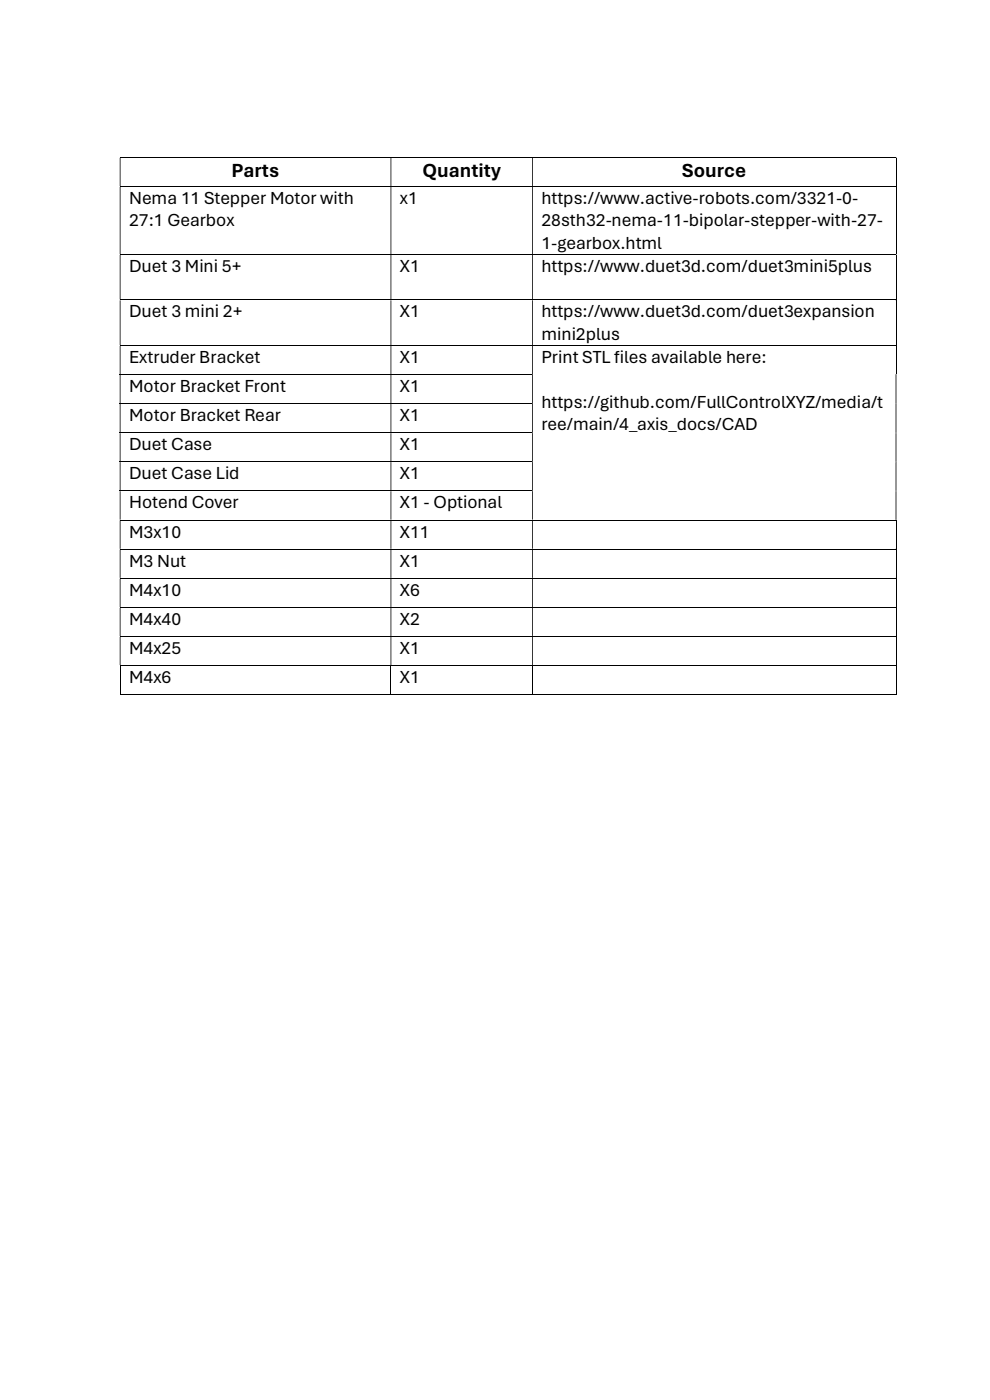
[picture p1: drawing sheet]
<svg xmlns="http://www.w3.org/2000/svg" width="210mm" height="297mm" viewBox="0 0 210 297" stroke-linecap="round" stroke-linejoin="round" font-family="sans-serif">
<defs><g id="words">
<g font-size="4.2">
<text x="49.1" y="37.5">Parts</text>
<text x="89.6" y="37.5">Quantity</text>
<text x="144.7" y="37.5">Source</text>
</g>
<g font-size="3.9">
<text x="27.4" y="43.3">Nema 11 Stepper Motor with</text>
<text x="84.8" y="43.3">x1</text>
<text x="114.9" y="43.3">https://www.active-robots.com/3321-0-</text>
<text x="27.4" y="48">27:1 Gearbox</text>
<text x="114.9" y="48">28sth32-nema-11-bipolar-stepper-with-27-</text>
<text x="114.9" y="52.8">1-gearbox.html</text>
<text x="27.4" y="57.7">Duet 3 Mini 5+</text>
<text x="84.8" y="57.7">X1</text>
<text x="114.9" y="57.7">https://www.duet3d.com/duet3mini5plus</text>
<text x="27.4" y="67.4">Duet 3 mini 2+</text>
<text x="84.8" y="67.4">X1</text>
<text x="114.9" y="67.4">https://www.duet3d.com/duet3expansion</text>
<text x="27.4" y="77">Extruder Bracket</text>
<text x="84.8" y="77">X1</text>
<text x="114.9" y="72.1">mini2plus</text>
<text x="114.9" y="77">Print STL files available here:</text>
<text x="27.4" y="83.2">Motor Bracket Front</text>
<text x="84.8" y="83.2">X1</text>
<text x="27.4" y="89.4">Motor Bracket Rear</text>
<text x="84.8" y="89.4">X1</text>
<text x="114.9" y="86.5">https://github.com/FullControlXYZ/media/t</text>
<text x="27.4" y="95.5">Duet Case</text>
<text x="84.8" y="95.5">X1</text>
<text x="114.9" y="91.2">ree/main/4_axis_docs/CAD</text>
<text x="27.4" y="101.7">Duet Case Lid</text>
<text x="84.8" y="101.7">X1</text>
<text x="27.4" y="107.9">Hotend Cover</text>
<text x="84.8" y="107.9">X1 - Optional</text>
<text x="27.4" y="114">M3x10</text>
<text x="84.8" y="114">X11</text>
<text x="27.4" y="120.2">M3 Nut</text>
<text x="84.8" y="120.2">X1</text>
<text x="27.4" y="126.4">M4x10</text>
<text x="84.8" y="126.4">X6</text>
<text x="27.4" y="132.6">M4x40</text>
<text x="84.8" y="132.6">X2</text>
<text x="27.4" y="138.7">M4x25</text>
<text x="84.8" y="138.7">X1</text>
<text x="27.4" y="144.9">M4x6</text>
<text x="84.8" y="144.9">X1</text>
</g>
</g></defs>
<g fill="none" stroke="#000" stroke-width=".21">
<path d="M25.4 33.4h164.6M25.4 39.6h164.6M190.1 33.5v6M190.1 39.7v14.2M25.4 54h164.6M190.1 54.1v9.4M25.4 63.6h164.6M25.4 73.3h164.6M25.4 79.5h87.5M190.1 63.7v9.5M190.1 73.4v6M25.4 85.6h87.5"/>
<path d="M25.4 91.8h87.5M25.4 98h87.5M25.4 104.1h87.5M25.4 110.3h164.6M25.4 116.5h164.6M190.1 110.4v6M190.1 116.6v6M25.4 122.7h164.6M25.4 128.9h164.6M25.4 135h164.6M190.1 122.8v6M190.1 128.9v6"/>
<path d="M190.1 135.1v6M25.4 141.2h164.6M25.4 147.4h57.4M25.5 141.3v6.1M82.9 141.3v6.1M83 147.4h29.9M112.9 141.3v6.1M113 147.4h77M190.1 141.3v6.1"/>
</g>
<g fill="#000">
<path d="M190 33.3h.2v.2h-.2zM25.4 33.5h.2v6h-.2zM82.8 33.5h.2v6h-.2zM112.9 33.5h.1v6h-.1z" fill-rule="evenodd"/>
<path d="M190 39.5h.2v.2h-.2zM25.4 39.7h.2v14.2h-.2zM82.8 39.7h.2v14.2h-.2zM112.9 39.7h.1v14.2h-.1z" fill-rule="evenodd"/>
<path d="M190 53.9h.2v.2h-.2zM25.4 54.1h.2v9.4h-.2zM82.8 54.1h.2v9.4h-.2zM112.9 54.1h.1v9.4h-.1z" fill-rule="evenodd"/>
<path d="M112.9 79.4h.1v.1h-.1zM190 79.4h.2v.1h-.2zM25.4 79.5h.2v6.1h-.2zM82.8 79.5h.2v6.1h-.2z" fill-rule="evenodd"/>
<path d="M112.9 79.5h.1v6.1h-.1zM190 79.5h.2v6.1h-.2z" fill-rule="evenodd"/>
<path d="M190 63.5h.2v.2h-.2zM25.4 63.7h.2v9.5h-.2zM82.8 63.7h.2v9.5h-.2zM112.9 63.7h.1v9.5h-.1z" fill-rule="evenodd"/>
<path d="M190 73.2h.2v.2h-.2zM25.4 73.4h.2v6h-.2zM82.8 73.4h.2v6h-.2zM112.9 73.4h.1v6h-.1z" fill-rule="evenodd"/>
<path d="M112.9 85.6h.1v.1h-.1zM190 85.6h.2v.1h-.2zM25.4 85.7h.2v6h-.2zM82.8 85.7h.2v6h-.2z" fill-rule="evenodd"/>
<path d="M112.9 85.7h.1v6h-.1zM190 85.7h.2v6h-.2z" fill-rule="evenodd"/>
<path d="M112.9 91.7h.1v.2h-.1zM190 91.7h.2v.2h-.2zM25.4 91.9h.2v6h-.2zM82.8 91.9h.2v6h-.2z" fill-rule="evenodd"/>
<path d="M112.9 91.9h.1v6h-.1zM190 91.9h.2v6h-.2z" fill-rule="evenodd"/>
<path d="M112.9 97.9h.1v.1h-.1zM190 97.9h.2v.1h-.2zM25.4 98h.2v6.1h-.2zM82.8 98h.2v6.1h-.2z" fill-rule="evenodd"/>
<path d="M112.9 98h.1v6.1h-.1zM190 98h.2v6.1h-.2z" fill-rule="evenodd"/>
<path d="M112.9 104.1h.1v.1h-.1zM190 104.1h.2v.1h-.2zM25.4 104.2h.2v6h-.2zM82.8 104.2h.2v6h-.2z" fill-rule="evenodd"/>
<path d="M112.9 104.2h.1v6h-.1zM190 104.2h.2v6h-.2z" fill-rule="evenodd"/>
<path d="M190 110.2h.2v.2h-.2zM25.4 110.4h.2v6h-.2zM82.8 110.4h.2v6h-.2zM112.9 110.4h.1v6h-.1z" fill-rule="evenodd"/>
<path d="M190 116.4h.2v.2h-.2zM25.4 116.6h.2v6h-.2zM82.8 116.6h.2v6h-.2zM112.9 116.6h.1v6h-.1z" fill-rule="evenodd"/>
<path d="M190 122.6h.2v.2h-.2zM25.4 122.8h.2v6h-.2zM82.8 122.8h.2v6h-.2zM112.9 122.8h.1v6h-.1z" fill-rule="evenodd"/>
<path d="M190 128.8h.2v.1h-.2zM25.4 128.9h.2v6h-.2zM82.8 128.9h.2v6h-.2zM112.9 128.9h.1v6h-.1z" fill-rule="evenodd"/>
<path d="M190 134.9h.2v.2h-.2zM25.4 135.1h.2v6h-.2zM82.8 135.1h.2v6h-.2zM112.9 135.1h.1v6h-.1z" fill-rule="evenodd"/>
</g>
<path d="M190 141.1h.2v.2h-.2zM190 147.3h.2v.1h-.2z" fill="#000"/>
<use href="#words"/>
</svg>
